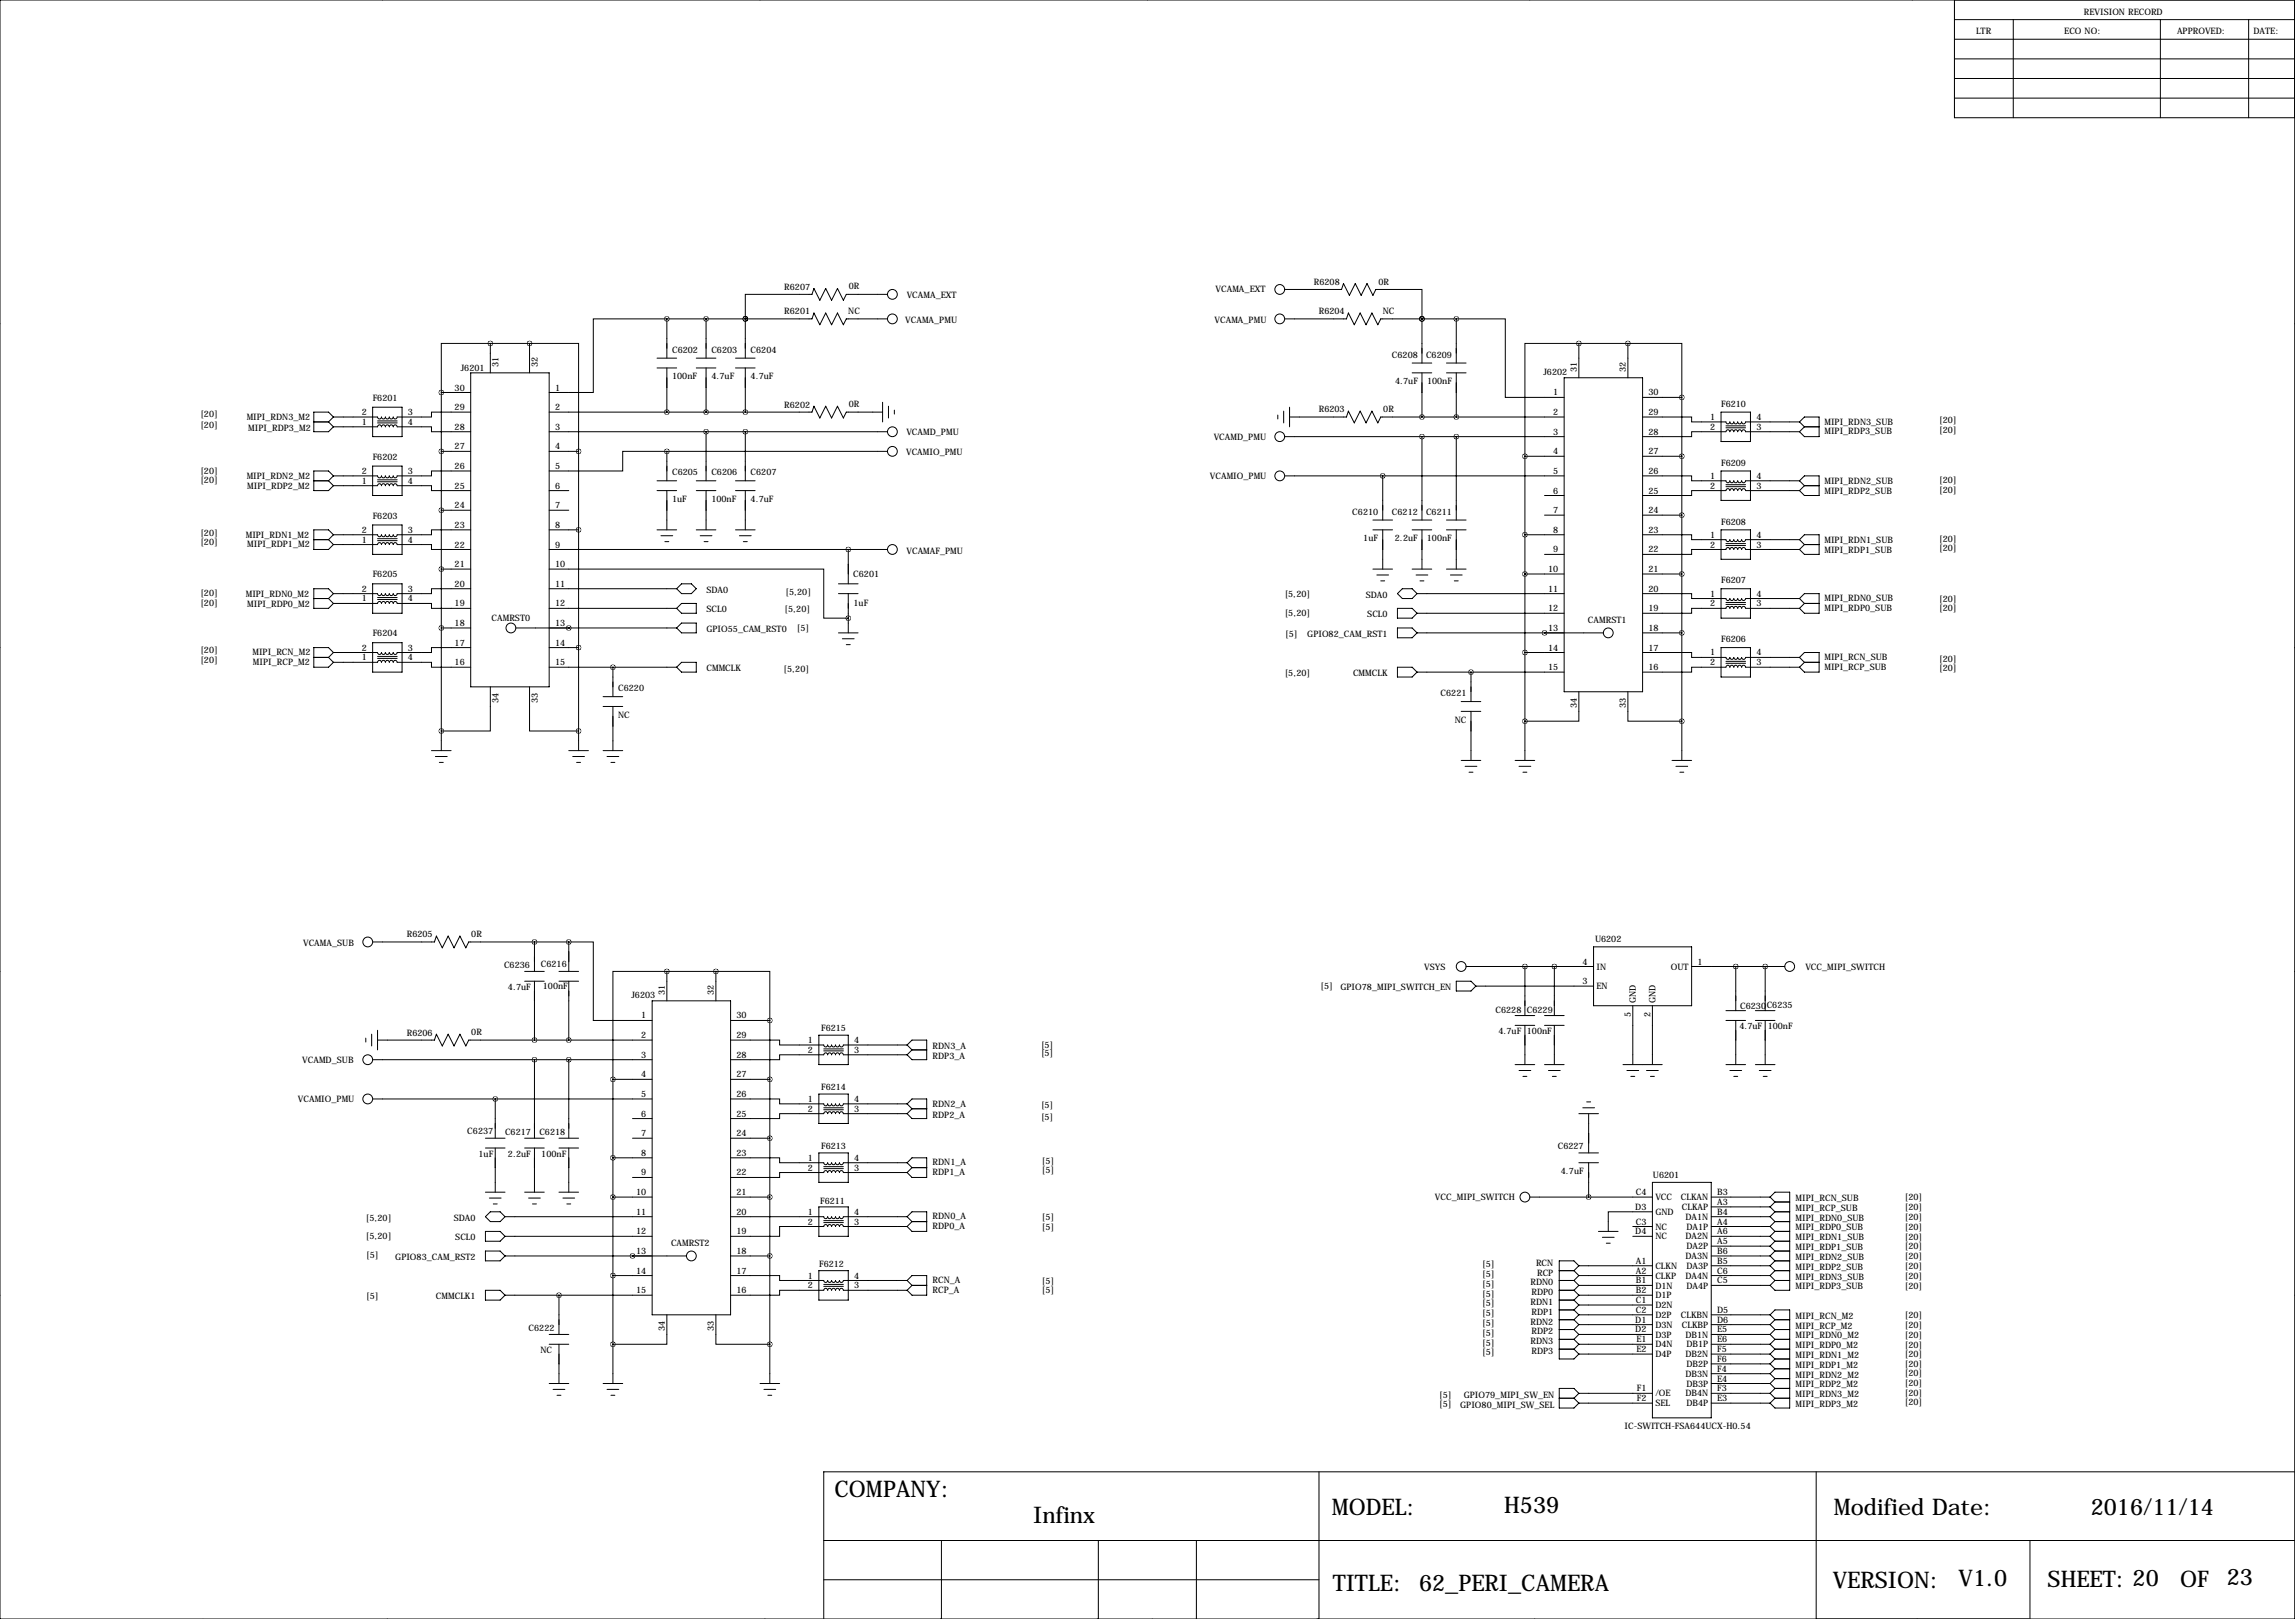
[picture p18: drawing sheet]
<svg xmlns="http://www.w3.org/2000/svg" width="594mm" height="419mm" viewBox="0 0 594 419" stroke-linecap="round" stroke-linejoin="round" font-family="sans-serif">
<defs><g id="words">
<g font-size="5.9">
<text x="216.2" y="387.6">COMPANY:</text>
<text x="267.6" y="394.3">Infinx</text>
<text x="344.9" y="392.2">MODEL:</text>
<text x="389.6" y="391.7">H539</text>
<text x="475" y="392.2">Modified Date:</text>
<text x="541.5" y="392.2">2016/11/14</text>
<text x="345.2" y="411.7">TITLE:</text>
<text x="367.5" y="411.7">62_PERI_CAMERA</text>
<text x="474.7" y="411">VERSION:</text>
<text x="507.3" y="410.5">V1.0</text>
<text x="530.4" y="410.7">SHEET: 20</text>
<text x="564.7" y="410.7">OF</text>
<text x="576.7" y="410.3">23</text>
</g>
<g font-size="2.3">
<text x="539.8" y="3.8">REVISION RECORD</text>
<text x="511.8" y="8.9">LTR</text>
<text x="534.7" y="8.9">ECO NO:</text>
<text x="563.9" y="8.9">APPROVED:</text>
<text x="583.7" y="8.9">DATE:</text>
<text x="203.1" y="75">R6207</text>
<text x="219.9" y="74.9">0R</text>
<text x="234.8" y="77.2">VCAMA_EXT</text>
<text x="314.9" y="75.7">VCAMA_EXT</text>
<text x="340.3" y="73.7">R6208</text>
<text x="357" y="73.7">0R</text>
<text x="203.1" y="81.4">R6201</text>
<text x="219.7" y="81.3">NC</text>
<text x="234.5" y="83.6">VCAMA_PMU</text>
<text x="314.6" y="83.7">VCAMA_PMU</text>
<text x="341.6" y="81.4">R6204</text>
<text x="358.1" y="81.3">NC</text>
<text x="129.1" y="95" transform="rotate(-90 129.1 95)">31</text>
<text x="139.3" y="95" transform="rotate(-90 139.3 95)">32</text>
<text x="174.1" y="91.3">C6202</text>
<text x="184.3" y="91.3">C6203</text>
<text x="194.4" y="91.3">C6204</text>
<text x="360.5" y="92.6">C6208</text>
<text x="369.4" y="92.6">C6209</text>
<text x="117.8" y="101.1">30</text>
<text x="119.3" y="96">J6201</text>
<text x="143.8" y="101.1">1</text>
<text x="174.1" y="98.1">100nF</text>
<text x="184.3" y="98.1">4.7uF</text>
<text x="194.4" y="98.1">4.7uF</text>
<text x="361.3" y="99.4">4.7uF</text>
<text x="369.6" y="99.4">100nF</text>
<text x="399.7" y="97">J6202</text>
<text x="408.4" y="96.3" transform="rotate(-90 408.4 96.3)">31</text>
<text x="421.1" y="96.3" transform="rotate(-90 421.1 96.3)">32</text>
<text x="93.7" y="107.4">2</text>
<text x="96.5" y="103.8">F6201</text>
<text x="105.7" y="107.4">3</text>
<text x="117.8" y="106.2">29</text>
<text x="143.8" y="106.2">2</text>
<text x="203.1" y="105.5">R6202</text>
<text x="219.9" y="105.4">0R</text>
<text x="341.6" y="106.8">R6203</text>
<text x="358.3" y="106.7">0R</text>
<text x="402.3" y="102.4">1</text>
<text x="402.3" y="107.4">2</text>
<text x="427" y="107.4">29</text>
<text x="427" y="102.4">30</text>
<text x="445.8" y="105.3">F6210</text>
<text x="51.9" y="108">[20]</text>
<text x="51.9" y="110.8">[20]</text>
<text x="63.9" y="108.8">MIPI_RDN3_M2</text>
<text x="64.3" y="111.6">MIPI_RDP3_M2</text>
<text x="93.7" y="110">1</text>
<text x="105.7" y="110">4</text>
<text x="117.8" y="111.3">28</text>
<text x="143.8" y="111.3">3</text>
<text x="234.8" y="112.7">VCAMD_PMU</text>
<text x="314.4" y="113.9">VCAMD_PMU</text>
<text x="402.3" y="112.5">3</text>
<text x="427" y="112.5">28</text>
<text x="442.9" y="108.7">1</text>
<text x="442.9" y="111.3">2</text>
<text x="454.9" y="111.3">3</text>
<text x="454.9" y="108.7">4</text>
<text x="472.5" y="110">MIPI_RDN3_SUB</text>
<text x="472.5" y="112.5">MIPI_RDP3_SUB</text>
<text x="502.3" y="109.6">[20]</text>
<text x="502.3" y="112.1">[20]</text>
<text x="96.5" y="119">F6202</text>
<text x="117.8" y="116.3">27</text>
<text x="143.8" y="116.3">4</text>
<text x="234.7" y="117.7">VCAMIO_PMU</text>
<text x="402.3" y="117.6">4</text>
<text x="427" y="117.6">27</text>
<text x="51.9" y="122.8">[20]</text>
<text x="51.9" y="125.1">[20]</text>
<text x="63.9" y="124">MIPI_RDN2_M2</text>
<text x="93.7" y="125.2">1</text>
<text x="93.7" y="122.7">2</text>
<text x="105.7" y="122.7">3</text>
<text x="105.7" y="125.2">4</text>
<text x="117.8" y="121.4">26</text>
<text x="143.8" y="121.4">5</text>
<text x="174.1" y="123.1">C6205</text>
<text x="184.3" y="123.1">C6206</text>
<text x="194.4" y="123.1">C6207</text>
<text x="313.4" y="124.1">VCAMIO_PMU</text>
<text x="402.3" y="122.7">5</text>
<text x="427" y="122.7">26</text>
<text x="442.9" y="124">1</text>
<text x="445.8" y="120.5">F6209</text>
<text x="454.9" y="124">4</text>
<text x="472.5" y="125.2">MIPI_RDN2_SUB</text>
<text x="502.3" y="125.1">[20]</text>
<text x="64" y="126.5">MIPI_RDP2_M2</text>
<text x="117.8" y="131.6">24</text>
<text x="117.8" y="126.5">25</text>
<text x="143.8" y="126.5">6</text>
<text x="143.8" y="131.6">7</text>
<text x="174.1" y="129.9">1uF</text>
<text x="184.3" y="129.9">100nF</text>
<text x="194.4" y="129.9">4.7uF</text>
<text x="402.3" y="127.8">6</text>
<text x="427" y="127.8">25</text>
<text x="442.9" y="126.5">2</text>
<text x="454.9" y="126.5">3</text>
<text x="472.5" y="127.8">MIPI_RDP2_SUB</text>
<text x="502.3" y="127.6">[20]</text>
<text x="93.7" y="137.9">2</text>
<text x="96.5" y="134.3">F6203</text>
<text x="105.7" y="137.9">3</text>
<text x="117.8" y="136.7">23</text>
<text x="143.8" y="136.7">8</text>
<text x="350.3" y="133.2">C6210</text>
<text x="360.5" y="133.2">C6212</text>
<text x="369.4" y="133.2">C6211</text>
<text x="402.3" y="132.8">7</text>
<text x="402.3" y="137.9">8</text>
<text x="427" y="137.9">23</text>
<text x="427" y="132.8">24</text>
<text x="445.8" y="135.8">F6208</text>
<text x="51.9" y="138.8">[20]</text>
<text x="51.9" y="141.1">[20]</text>
<text x="63.6" y="139.2">MIPI_RDN1_M2</text>
<text x="64" y="141.5">MIPI_RDP1_M2</text>
<text x="93.7" y="140.5">1</text>
<text x="105.7" y="140.5">4</text>
<text x="117.8" y="141.7">22</text>
<text x="143.8" y="141.7">9</text>
<text x="234.8" y="143.4">VCAMAF_PMU</text>
<text x="353.1" y="140">1uF</text>
<text x="361.3" y="140">2.2uF</text>
<text x="369.6" y="140">100nF</text>
<text x="402.3" y="143">9</text>
<text x="427" y="143">22</text>
<text x="442.9" y="139.2">1</text>
<text x="442.9" y="141.7">2</text>
<text x="454.9" y="141.7">3</text>
<text x="454.9" y="139.2">4</text>
<text x="472.5" y="140.5">MIPI_RDN1_SUB</text>
<text x="472.5" y="143.1">MIPI_RDP1_SUB</text>
<text x="502.3" y="140.3">[20]</text>
<text x="502.3" y="142.6">[20]</text>
<text x="96.5" y="149.5">F6205</text>
<text x="117.8" y="146.8">21</text>
<text x="143.8" y="146.8">10</text>
<text x="221" y="149.5">C6201</text>
<text x="401" y="148.1">10</text>
<text x="427" y="148.1">21</text>
<text x="51.9" y="154.3">[20]</text>
<text x="63.6" y="154.5">MIPI_RDN0_M2</text>
<text x="93.7" y="155.7">1</text>
<text x="93.7" y="153.2">2</text>
<text x="105.7" y="153.2">3</text>
<text x="105.7" y="155.7">4</text>
<text x="117.8" y="151.9">20</text>
<text x="143.8" y="151.9">11</text>
<text x="183" y="153.5">SDA0</text>
<text x="203.5" y="154">[5,20]</text>
<text x="332.7" y="154.5">[5,20]</text>
<text x="353.7" y="154.7">SDA0</text>
<text x="401" y="153.2">11</text>
<text x="427" y="153.2">20</text>
<text x="442.9" y="154.4">1</text>
<text x="445.8" y="151">F6207</text>
<text x="454.9" y="154.4">4</text>
<text x="472.5" y="155.6">MIPI_RDN0_SUB</text>
<text x="502.3" y="155.8">[20]</text>
<text x="51.9" y="156.8">[20]</text>
<text x="64" y="157">MIPI_RDP0_M2</text>
<text x="117.8" y="157">19</text>
<text x="127.3" y="160.8">CAMRST0</text>
<text x="143.8" y="157">12</text>
<text x="183" y="158.5">SCL0</text>
<text x="203.2" y="158.3">[5,20]</text>
<text x="221.1" y="156.8">1uF</text>
<text x="332.8" y="159.3">[5,20]</text>
<text x="354.1" y="159.8">SCL0</text>
<text x="401" y="158.2">12</text>
<text x="411.3" y="161.3">CAMRST1</text>
<text x="427" y="158.2">19</text>
<text x="442.9" y="157">2</text>
<text x="454.9" y="157">3</text>
<text x="472.5" y="158.2">MIPI_RDP0_SUB</text>
<text x="502.3" y="158.1">[20]</text>
<text x="96.5" y="164.7">F6204</text>
<text x="117.8" y="167.1">17</text>
<text x="117.8" y="162.1">18</text>
<text x="143.8" y="162.1">13</text>
<text x="143.8" y="167.1">14</text>
<text x="183" y="163.6">GPIO55_CAM_RST0</text>
<text x="206.4" y="163.4">[5]</text>
<text x="332.9" y="164.9">[5]</text>
<text x="338.6" y="164.9">GPIO82_CAM_RST1</text>
<text x="401" y="163.3">13</text>
<text x="427" y="163.3">18</text>
<text x="445.8" y="166.3">F6206</text>
<text x="51.9" y="169">[20]</text>
<text x="51.9" y="171.5">[20]</text>
<text x="65.4" y="169.5">MIPI_RCN_M2</text>
<text x="65.5" y="172.3">MIPI_RCP_M2</text>
<text x="93.7" y="170.9">1</text>
<text x="93.7" y="168.4">2</text>
<text x="105.7" y="168.4">3</text>
<text x="105.7" y="170.9">4</text>
<text x="117.8" y="172.2">16</text>
<text x="143.8" y="172.2">15</text>
<text x="183" y="173.8">CMMCLK</text>
<text x="401" y="168.4">14</text>
<text x="401" y="173.5">15</text>
<text x="427" y="173.5">16</text>
<text x="427" y="168.4">17</text>
<text x="442.9" y="169.7">1</text>
<text x="442.9" y="172.2">2</text>
<text x="454.9" y="172.2">3</text>
<text x="454.9" y="169.7">4</text>
<text x="472.5" y="170.9">MIPI_RCN_SUB</text>
<text x="472.5" y="173.4">MIPI_RCP_SUB</text>
<text x="502.3" y="171.3">[20]</text>
<text x="502.3" y="173.6">[20]</text>
<text x="160.1" y="179">C6220</text>
<text x="203" y="174.1">[5,20]</text>
<text x="332.8" y="175.1">[5,20]</text>
<text x="350.5" y="175.1">CMMCLK</text>
<text x="129.1" y="182" transform="rotate(-90 129.1 182)">34</text>
<text x="139.3" y="182" transform="rotate(-90 139.3 182)">33</text>
<text x="160.1" y="185.8">NC</text>
<text x="373.1" y="180.2">C6221</text>
<text x="408.4" y="183.2" transform="rotate(-90 408.4 183.2)">34</text>
<text x="421.1" y="183.2" transform="rotate(-90 421.1 183.2)">33</text>
<text x="376.8" y="187">NC</text>
<text x="78.5" y="245">VCAMA_SUB</text>
<text x="105.4" y="242.7">R6205</text>
<text x="122.1" y="242.6">0R</text>
<text x="413.1" y="243.8">U6202</text>
<text x="130.6" y="250.7">C6236</text>
<text x="140.1" y="250.3">C6216</text>
<text x="368.9" y="251.2">VSYS</text>
<text x="409.9" y="249.7">4</text>
<text x="413.5" y="251">IN</text>
<text x="432.8" y="251">OUT</text>
<text x="439.7" y="249.7">1</text>
<text x="467.6" y="251.2">VCC_MIPI_SWITCH</text>
<text x="131.6" y="256.4">4.7uF</text>
<text x="140.6" y="256">100nF</text>
<text x="172.2" y="257.6" transform="rotate(-90 172.2 257.6)">31</text>
<text x="184.9" y="257.6" transform="rotate(-90 184.9 257.6)">32</text>
<text x="342" y="256.1">[5]</text>
<text x="347.2" y="256.3">GPIO78_MIPI_SWITCH_EN</text>
<text x="409.9" y="254.8">3</text>
<text x="413.5" y="256.1">EN</text>
<text x="163.5" y="258.3">J6203</text>
<text x="166.1" y="263.7">1</text>
<text x="190.8" y="263.7">30</text>
<text x="387.4" y="262.1">C6228</text>
<text x="395.5" y="262.1">C6229</text>
<text x="422.4" y="263.2" transform="rotate(-90 422.4 263.2)">5</text>
<text x="423.7" y="259.6" transform="rotate(-90 423.7 259.6)">GND</text>
<text x="427.5" y="263.2" transform="rotate(-90 427.5 263.2)">2</text>
<text x="428.8" y="259.6" transform="rotate(-90 428.8 259.6)">GND</text>
<text x="450.7" y="261.1">C6230</text>
<text x="457.6" y="260.9">C6235</text>
<text x="105.4" y="268.1">R6206</text>
<text x="122.1" y="268">0R</text>
<text x="166.1" y="268.7">2</text>
<text x="190.8" y="268.7">29</text>
<text x="212.7" y="267">F6215</text>
<text x="388.1" y="267.6">4.7uF</text>
<text x="395.5" y="267.6">100nF</text>
<text x="450.5" y="266.3">4.7uF</text>
<text x="457.9" y="266.3">100nF</text>
<text x="78.3" y="275.2">VCAMD_SUB</text>
<text x="166.1" y="273.8">3</text>
<text x="190.8" y="273.8">28</text>
<text x="209.2" y="270">1</text>
<text x="209.2" y="272.5">2</text>
<text x="221.2" y="272.5">3</text>
<text x="221.2" y="270">4</text>
<text x="241.6" y="274.1">RDP3_A</text>
<text x="241.6" y="271.5">RDN3_A</text>
<text x="269.6" y="273.4">[5]</text>
<text x="269.6" y="271.4">[5]</text>
<text x="166.1" y="278.9">4</text>
<text x="190.8" y="278.9">27</text>
<text x="77.2" y="285.4">VCAMIO_PMU</text>
<text x="166.1" y="284">5</text>
<text x="190.8" y="284">26</text>
<text x="209.2" y="285.2">1</text>
<text x="209.2" y="287.8">2</text>
<text x="212.7" y="282.2">F6214</text>
<text x="221.2" y="287.8">3</text>
<text x="221.2" y="285.2">4</text>
<text x="241.6" y="286.5">RDN2_A</text>
<text x="269.6" y="286.9">[5]</text>
<text x="121" y="293.6">C6237</text>
<text x="130.8" y="293.9">C6217</text>
<text x="139.7" y="293.9">C6218</text>
<text x="166.1" y="289.1">6</text>
<text x="190.8" y="289.1">25</text>
<text x="241.6" y="289.3">RDP2_A</text>
<text x="269.6" y="289.9">[5]</text>
<text x="123.9" y="299.6">1uF</text>
<text x="131.6" y="299.6">2.2uF</text>
<text x="140.2" y="299.6">100nF</text>
<text x="166.1" y="294.1">7</text>
<text x="166.1" y="299.2">8</text>
<text x="190.8" y="299.2">23</text>
<text x="190.8" y="294.1">24</text>
<text x="212.7" y="297.4">F6213</text>
<text x="403.5" y="297.5">C6227</text>
<text x="166.1" y="304.3">9</text>
<text x="190.8" y="304.3">22</text>
<text x="209.2" y="300.5">1</text>
<text x="209.2" y="303">2</text>
<text x="221.2" y="303">3</text>
<text x="221.2" y="300.5">4</text>
<text x="241.6" y="301.6">RDN1_A</text>
<text x="241.6" y="304.1">RDP1_A</text>
<text x="269.9" y="301.3">[5]</text>
<text x="269.9" y="303.6">[5]</text>
<text x="404.3" y="303.8">4.7uF</text>
<text x="428.1" y="305.1">U6201</text>
<text x="164.8" y="309.4">10</text>
<text x="190.8" y="309.4">21</text>
<text x="212.4" y="311.7">F6211</text>
<text x="371.7" y="310.6">VCC_MIPI_SWITCH</text>
<text x="423.7" y="309.4">C4</text>
<text x="428.8" y="310.7">VCC</text>
<text x="435.4" y="310.7">CLKAN</text>
<text x="444.8" y="309.4">B3</text>
<text x="444.8" y="311.9">A3</text>
<text x="465.1" y="310.9">MIPI_RCN_SUB</text>
<text x="493.4" y="310.7">[20]</text>
<text x="94.7" y="316.1">[5,20]</text>
<text x="117.5" y="316">SDA0</text>
<text x="164.8" y="314.5">11</text>
<text x="190.8" y="314.5">20</text>
<text x="209.2" y="314.5">1</text>
<text x="209.2" y="317">2</text>
<text x="221.2" y="317">3</text>
<text x="221.2" y="314.5">4</text>
<text x="241.6" y="315.6">RDN0_A</text>
<text x="269.9" y="315.8">[5]</text>
<text x="423.6" y="313.2">D3</text>
<text x="423.7" y="317">C3</text>
<text x="428.8" y="314.5">GND</text>
<text x="435.6" y="313.2">CLKAP</text>
<text x="436.5" y="315.8">DA1N</text>
<text x="444.8" y="314.5">B4</text>
<text x="444.8" y="317">A4</text>
<text x="465.1" y="313.4">MIPI_RCP_SUB</text>
<text x="465.1" y="316">MIPI_RDN0_SUB</text>
<text x="493.4" y="313.3">[20]</text>
<text x="493.4" y="315.8">[20]</text>
<text x="94.8" y="320.6">[5,20]</text>
<text x="117.9" y="321.1">SCL0</text>
<text x="164.8" y="319.5">12</text>
<text x="173.8" y="322.6">CAMRST2</text>
<text x="190.8" y="319.5">19</text>
<text x="241.6" y="318.1">RDP0_A</text>
<text x="269.9" y="318.4">[5]</text>
<text x="423.6" y="319.5">D4</text>
<text x="428.8" y="318.3">NC</text>
<text x="428.8" y="320.8">NC</text>
<text x="436.5" y="320.8">DA2N</text>
<text x="436.8" y="318.3">DA1P</text>
<text x="436.8" y="323.4">DA2P</text>
<text x="444.8" y="322.1">A5</text>
<text x="444.8" y="319.5">A6</text>
<text x="465.1" y="318.5">MIPI_RDP0_SUB</text>
<text x="465.1" y="321.1">MIPI_RDN1_SUB</text>
<text x="465.1" y="323.6">MIPI_RDP1_SUB</text>
<text x="493.4" y="318.4">[20]</text>
<text x="493.4" y="320.9">[20]</text>
<text x="493.4" y="323.4">[20]</text>
<text x="94.9" y="325.7">[5]</text>
<text x="102.4" y="326.2">GPIO83_CAM_RST2</text>
<text x="164.8" y="324.6">13</text>
<text x="164.8" y="329.7">14</text>
<text x="190.8" y="329.7">17</text>
<text x="190.8" y="324.6">18</text>
<text x="212.2" y="327.9">F6212</text>
<text x="383.9" y="328">[5]</text>
<text x="397.9" y="327.7">RCN</text>
<text x="423.7" y="327.2">A1</text>
<text x="423.7" y="329.7">A2</text>
<text x="428.8" y="328.5">CLKN</text>
<text x="436.5" y="325.9">DA3N</text>
<text x="436.8" y="328.5">DA3P</text>
<text x="444.8" y="327.2">B5</text>
<text x="444.8" y="324.6">B6</text>
<text x="444.8" y="329.7">C6</text>
<text x="465.1" y="326.1">MIPI_RDN2_SUB</text>
<text x="465.1" y="328.7">MIPI_RDP2_SUB</text>
<text x="493.4" y="326">[20]</text>
<text x="493.4" y="328.5">[20]</text>
<text x="164.8" y="334.8">15</text>
<text x="190.8" y="334.8">16</text>
<text x="209.2" y="331">1</text>
<text x="209.2" y="333.5">2</text>
<text x="221.2" y="333.5">3</text>
<text x="221.2" y="331">4</text>
<text x="241.6" y="332.1">RCN_A</text>
<text x="241.6" y="334.6">RCP_A</text>
<text x="269.9" y="332.3">[5]</text>
<text x="269.9" y="334.6">[5]</text>
<text x="383.9" y="330.5">[5]</text>
<text x="383.9" y="335.6">[5]</text>
<text x="383.9" y="333.1">[5]</text>
<text x="396.4" y="332.7">RDN0</text>
<text x="396.7" y="335.3">RDP0</text>
<text x="398.1" y="330.2">RCP</text>
<text x="423.7" y="332.2">B1</text>
<text x="423.7" y="334.8">B2</text>
<text x="428.8" y="331">CLKP</text>
<text x="428.8" y="333.5">D1N</text>
<text x="436.5" y="331">DA4N</text>
<text x="436.8" y="333.5">DA4P</text>
<text x="444.8" y="332.2">C5</text>
<text x="465.1" y="331.2">MIPI_RDN3_SUB</text>
<text x="465.1" y="333.8">MIPI_RDP3_SUB</text>
<text x="493.4" y="331.1">[20]</text>
<text x="493.4" y="333.6">[20]</text>
<text x="94.9" y="336.4">[5]</text>
<text x="112.9" y="336.3">CMMCLK1</text>
<text x="383.9" y="338.2">[5]</text>
<text x="383.9" y="340.7">[5]</text>
<text x="396.4" y="337.8">RDN1</text>
<text x="396.7" y="340.4">RDP1</text>
<text x="423.7" y="337.3">C1</text>
<text x="423.7" y="339.9">C2</text>
<text x="428.8" y="336.1">D1P</text>
<text x="428.8" y="338.6">D2N</text>
<text x="428.8" y="341.2">D2P</text>
<text x="435.4" y="341.2">CLKBN</text>
<text x="444.8" y="339.9">D5</text>
<text x="465.1" y="341.4">MIPI_RCN_M2</text>
<text x="493.4" y="341.2">[20]</text>
<text x="136.9" y="344.4">C6222</text>
<text x="172.2" y="344.5" transform="rotate(-90 172.2 344.5)">34</text>
<text x="184.9" y="344.5" transform="rotate(-90 184.9 344.5)">33</text>
<text x="383.9" y="343.2">[5]</text>
<text x="383.9" y="345.8">[5]</text>
<text x="396.4" y="342.9">RDN2</text>
<text x="396.4" y="348">RDN3</text>
<text x="396.7" y="345.4">RDP2</text>
<text x="423.6" y="344.9">D2</text>
<text x="423.6" y="342.4">D1</text>
<text x="423.8" y="347.5">E1</text>
<text x="428.8" y="346.2">D3P</text>
<text x="428.8" y="343.7">D3N</text>
<text x="435.6" y="343.7">CLKBP</text>
<text x="436.5" y="346.2">DB1N</text>
<text x="444.8" y="344.9">E5</text>
<text x="444.8" y="342.4">D6</text>
<text x="444.8" y="347.5">E6</text>
<text x="465.1" y="343.9">MIPI_RCP_M2</text>
<text x="465.1" y="346.5">MIPI_RDN0_M2</text>
<text x="493.4" y="343.8">[20]</text>
<text x="493.4" y="346.3">[20]</text>
<text x="140" y="350.4">NC</text>
<text x="383.9" y="348.3">[5]</text>
<text x="383.9" y="350.9">[5]</text>
<text x="396.7" y="350.5">RDP3</text>
<text x="423.8" y="350">E2</text>
<text x="428.8" y="351.3">D4P</text>
<text x="428.8" y="348.8">D4N</text>
<text x="436.5" y="351.3">DB2N</text>
<text x="436.8" y="348.8">DB1P</text>
<text x="436.8" y="353.9">DB2P</text>
<text x="444.8" y="352.6">F6</text>
<text x="444.8" y="350">F5</text>
<text x="465.1" y="349">MIPI_RDP0_M2</text>
<text x="465.1" y="351.5">MIPI_RDN1_M2</text>
<text x="493.4" y="348.8">[20]</text>
<text x="493.4" y="351.4">[20]</text>
<text x="493.4" y="353.9">[20]</text>
<text x="436.5" y="356.4">DB3N</text>
<text x="436.8" y="358.9">DB3P</text>
<text x="444.8" y="357.6">E4</text>
<text x="444.8" y="355.1">F4</text>
<text x="465.1" y="354.1">MIPI_RDP1_M2</text>
<text x="465.1" y="356.6">MIPI_RDN2_M2</text>
<text x="465.1" y="359.2">MIPI_RDP2_M2</text>
<text x="493.4" y="356.2">[20]</text>
<text x="493.4" y="358.7">[20]</text>
<text x="372.8" y="361.8">[5]</text>
<text x="372.8" y="364.3">[5]</text>
<text x="378.2" y="364.5">GPIO80_MIPI_SW_SEL</text>
<text x="379.1" y="361.9">GPIO79_MIPI_SW_EN</text>
<text x="424" y="360.2">F1</text>
<text x="424" y="362.7">F2</text>
<text x="428.8" y="361.5">/OE</text>
<text x="428.8" y="364">SEL</text>
<text x="436.5" y="361.5">DB4N</text>
<text x="436.8" y="364">DB4P</text>
<text x="444.8" y="362.7">E3</text>
<text x="444.8" y="360.2">F3</text>
<text x="465.1" y="361.7">MIPI_RDN3_M2</text>
<text x="465.1" y="364.2">MIPI_RDP3_M2</text>
<text x="493.4" y="361.3">[20]</text>
<text x="493.4" y="363.8">[20]</text>
<text x="420.8" y="369.9">IC-SWITCH-FSA644UCX-H0.54</text>
</g>
</g></defs>
<g fill="none" stroke="#000" stroke-width=".26">
<path d="M99.1 0h.1M196.8 0h.1M297.2 0h.1M396.2 0h.1M495.3 0h.1M0 0h594.4v419.1h-594.4zM506.2 0v30.5h88.2M506.2 15.2h88.2M506.2 10.2h88.2M506.2 5.1h88.2M521.5 5.1v25.4M559.6 5.1v25.4"/>
<path d="M582.4 5.1v25.4M506.2 20.3h88.2M506.2 25.4h88.2M229.9 76.2h-10.7l-.8 1.5-1.5-3-1.5 3-1.5-3-1.6 3-1.5-3-.5 1.5h-17.3v6.4M332.7 74.9h14.8l.5-1.5 1.5 3.1 1.5-3.1 1.6 3.1 1.5-3.1 1.5 3.1 .8-1.6h11.9v7.7M-.1 83.8h.1M121.9 96.5h20.3v81.3h-20.3zM127 88.9h-12.7v12.7M127 88.9v7.6M127 88.9h10.2M137.2 88.9h12.7v27.9M137.2 88.9v7.6"/>
<path d="M170.2 92.7h5.1M170.2 95.2h5.1M172.7 82.6h-19v19h-11.5M172.7 95.2v11.5M172.7 82.6h37.6l.5-1.6 1.5 3.1 1.6-3.1 1.5 3.1 1.5-3.1 1.5 3.1 .8-1.5h10.7M172.7 82.6v10.1M180.3 92.7h5.1M180.3 95.2h5.1M182.9 82.6v10.1M182.9 95.2v11.5M190.5 92.7h5.1M190.5 95.2h5.1"/>
<path d="M193 82.6h.1M193 82.6v10.1M193 95.2v11.5M332.7 82.6h16l.5-1.6 1.6 3.1 1.5-3.1 1.5 3.1 1.5-3.1 1.6 3.1 .7-1.5h19.6M365.8 96.5h5M365.8 94h5M368.3 82.6h.1M368.3 82.6v11.4M368.3 96.5v11.4M374.6 96.5h5.1M374.6 94h5.1M377.2 82.6h12.7v20.3h15.2"/>
<path d="M377.2 82.6v11.4M377.2 96.5v11.4M405.1 97.8h20.3v81.3h-20.3zM408.9 88.9h-13.9v29.2M408.9 88.9v8.9M408.9 88.9h12.7M421.6 88.9h14v14M421.6 88.9v8.9M594.4 83.8h.1M81.3 109.2h3.8M85.1 109.2l1.3 1.3M86.4 110.5h11.4a.51 .51 0 0 1 .5-.5 .51 .51 0 0 1 .5 .5 .51 .51 0 0 1 .5-.5 .51 .51 0 0 1 .5 .5 .51 .51 0 0 1 .5-.5 .51 .51 0 0 1 .5 .5 .51 .51 0 0 1 .5-.5 .51 .51 0 0 1 .6 .5 .51 .51 0 0 1 .5-.5 .51 .51 0 0 1 .5 .5h8.9v1.3h10.1"/>
<path d="M86.4 107.9l-1.3-1.2h-3.8v5.1h3.8l1.3-1.3M86.4 107.9l-1.3 1.3M96.5 105.4h7.6v7.6h-7.6zM97.8 109h5.1M97.8 109.5h5.1M114.3 101.6h7.6M114.3 116.8h7.6M114.3 101.6v92.7M121.9 106.7h-10.1v1.2h-8.9a.51 .51 0 0 1-.5 .6 .51 .51 0 0 1-.5-.6 .51 .51 0 0 1-.6 .6 .51 .51 0 0 1-.5-.6 .51 .51 0 0 1-.5 .6 .51 .51 0 0 1-.5-.6 .51 .51 0 0 1-.5 .6 .51 .51 0 0 1-.5-.6 .51 .51 0 0 1-.5 .6 .51 .51 0 0 1-.5-.6h-11.4M142.2 106.7h68.1l.5-1.5 1.5 3 1.6-3 1.5 3 1.5-3 1.5 3 .8-1.5h9.4M142.2 111.8h87.7M142.2 116.8h7.7"/>
<path d="M149.9 116.8v77.5M172.7 116.8h-11.4v5.1h-19.1M172.7 116.8h57.2M172.7 116.8v7.7M182.9 111.8v12.7M193 111.8v12.7M228.6 104.1v5.1M230.1 105.2v3M231.6 106.2v1M331 107.4v1.1M332.5 106.4v3.1M332.7 113h72.4"/>
<path d="M334 107.9h14.7l.5-1.5 1.6 3.1 1.5-3.1 1.5 3.1 1.5-3.1 1.6 3.1 .7-1.6h47.5M334 105.4v5.1M368.3 113v21.6M377.2 113v21.6M395 118.1v78.7M395 118.1h10.1M425.4 107.9h12.7v1.3h8.9a.51 .51 0 0 0 .5 .5 .51 .51 0 0 0 .6-.5 .51 .51 0 0 0 .5 .5 .51 .51 0 0 0 .5-.5 .51 .51 0 0 0 .5 .5 .51 .51 0 0 0 .5-.5 .51 .51 0 0 0 .5 .5 .51 .51 0 0 0 .5-.5 .51 .51 0 0 0 .5 .5 .51 .51 0 0 0 .5-.5h14M425.4 102.9h10.2M425.4 118.1h10.2M435.6 102.9v93.9M445.8 106.7h7.6v7.6h-7.6zM447 110.7h5.1"/>
<path d="M447 110.2h5.1M466.1 111.8h-14a.51 .51 0 0 0-.5-.5 .51 .51 0 0 0-.5 .5 .51 .51 0 0 0-.5-.5 .51 .51 0 0 0-.5 .5 .51 .51 0 0 0-.5-.5 .51 .51 0 0 0-.5 .5 .51 .51 0 0 0-.5-.5 .51 .51 0 0 0-.5 .5 .51 .51 0 0 0-.6-.5 .51 .51 0 0 0-.5 .5h-8.9v1.2h-12.7M466.1 109.2l1.3-1.3h3.8v5.1h-3.8l-1.3-1.2M466.1 109.2l1.3 1.3M467.4 110.5h3.8M467.4 110.5l-1.3 1.3M81.3 124.5h3.8M81.3 139.7h3.8M85.1 124.5l1.3 1.2M85.1 139.7l1.3 1.3M86.4 125.7h11.4a.51 .51 0 0 1 .5-.5 .51 .51 0 0 1 .5 .5 .51 .51 0 0 1 .5-.5 .51 .51 0 0 1 .5 .5 .51 .51 0 0 1 .5-.5 .51 .51 0 0 1 .5 .5 .51 .51 0 0 1 .5-.5 .51 .51 0 0 1 .6 .5 .51 .51 0 0 1 .5-.5 .51 .51 0 0 1 .5 .5h8.9v1.3h10.1M86.4 123.2l-1.3-1.3h-3.8v5.1h3.8l1.3-1.3"/>
<path d="M86.4 138.4l-1.3-1.2h-3.8v5h3.8l1.3-1.2M86.4 123.2l-1.3 1.3M86.4 138.4l-1.3 1.3M96.5 120.6h7.6v7.7h-7.6zM96.5 135.9h7.6v7.6h-7.6zM97.8 124.2h5.1M97.8 124.7h5.1M97.8 139.4h5.1M97.8 140h5.1M114.3 132.1h7.6M121.9 121.9h-10.1v1.3h-8.9a.51 .51 0 0 1-.5 .5 .51 .51 0 0 1-.5-.5 .51 .51 0 0 1-.6 .5 .51 .51 0 0 1-.5-.5 .51 .51 0 0 1-.5 .5 .51 .51 0 0 1-.5-.5 .51 .51 0 0 1-.5 .5 .51 .51 0 0 1-.5-.5 .51 .51 0 0 1-.5 .5 .51 .51 0 0 1-.5-.5h-11.4M121.9 137.2h-10.1v1.2h-8.9a.51 .51 0 0 1-.5 .5 .51 .51 0 0 1-.5-.5 .51 .51 0 0 1-.6 .5 .51 .51 0 0 1-.5-.5 .51 .51 0 0 1-.5 .5 .51 .51 0 0 1-.5-.5 .51 .51 0 0 1-.5 .5 .51 .51 0 0 1-.5-.5 .51 .51 0 0 1-.5 .5 .51 .51 0 0 1-.5-.5h-11.4"/>
<path d="M142.2 127h5.1M142.2 132.1h5.1M142.2 137.2h7.7M170.2 127h5.1M170.2 137.2h5.1M170.2 124.5h5.1M171.2 138.7h3M172.7 127v10.2M180.3 127h5.1M180.3 137.2h5.1M180.3 124.5h5.1M181.4 138.7h3"/>
<path d="M182.9 127v10.2M190.5 127h5.1M190.5 137.2h5.1M190.5 124.5h5.1M191.5 138.7h3.1M193 127v10.2M332.7 123.2h72.4M355.6 137.2h5.1M355.6 134.6h5.1M358.1 123.2v11.4M358.1 137.2v10.1M365.8 137.2h5"/>
<path d="M365.8 134.6h5M368.3 137.2v10.1M374.6 137.2h5.1M374.6 134.6h5.1M377.2 137.2v10.1M395 138.4h10.1M400 128.3h5.1M400 133.3h5.1M425.4 123.2h12.7v1.3h8.9a.51 .51 0 0 0 .5 .5 .51 .51 0 0 0 .6-.5 .51 .51 0 0 0 .5 .5 .51 .51 0 0 0 .5-.5 .51 .51 0 0 0 .5 .5 .51 .51 0 0 0 .5-.5 .51 .51 0 0 0 .5 .5 .51 .51 0 0 0 .5-.5 .51 .51 0 0 0 .5 .5 .51 .51 0 0 0 .5-.5h14M425.4 138.4h12.7v1.3h8.9a.51 .51 0 0 0 .5 .5 .51 .51 0 0 0 .6-.5 .51 .51 0 0 0 .5 .5 .51 .51 0 0 0 .5-.5 .51 .51 0 0 0 .5 .5 .51 .51 0 0 0 .5-.5 .51 .51 0 0 0 .5 .5 .51 .51 0 0 0 .5-.5 .51 .51 0 0 0 .5 .5 .51 .51 0 0 0 .5-.5h14M425.4 133.3h10.2M445.8 121.9h7.6v7.6h-7.6z"/>
<path d="M445.8 137.2h7.6v7.6h-7.6zM447 126h5.1M447 125.5h5.1M466.1 127h-14a.51 .51 0 0 0-.5-.5 .51 .51 0 0 0-.5 .5 .51 .51 0 0 0-.5-.5 .51 .51 0 0 0-.5 .5 .51 .51 0 0 0-.5-.5 .51 .51 0 0 0-.5 .5 .51 .51 0 0 0-.5-.5 .51 .51 0 0 0-.5 .5 .51 .51 0 0 0-.6-.5 .51 .51 0 0 0-.5 .5h-8.9v1.3h-12.7M466.1 124.5l1.3-1.3h3.8v5.1h-3.8l-1.3-1.3M466.1 139.7l1.3-1.3h3.8v5.1h-3.8l-1.3-1.3M466.1 124.5l1.3 1.2M466.1 139.7l1.3 1.3M467.4 125.7h3.8M467.4 125.7l-1.3 1.3M81.3 154.9h3.8M85.1 154.9l1.3 1.3"/>
<path d="M86.4 141h11.4a.51 .51 0 0 1 .5-.5 .51 .51 0 0 1 .5 .5 .51 .51 0 0 1 .5-.5 .51 .51 0 0 1 .5 .5 .51 .51 0 0 1 .5-.5 .51 .51 0 0 1 .5 .5 .51 .51 0 0 1 .5-.5 .51 .51 0 0 1 .6 .5 .51 .51 0 0 1 .5-.5 .51 .51 0 0 1 .5 .5h8.9v1.2h10.1M86.4 156.2h11.4a.51 .51 0 0 1 .5-.5 .51 .51 0 0 1 .5 .5 .51 .51 0 0 1 .5-.5 .51 .51 0 0 1 .5 .5 .51 .51 0 0 1 .5-.5 .51 .51 0 0 1 .5 .5 .51 .51 0 0 1 .5-.5 .51 .51 0 0 1 .6 .5 .51 .51 0 0 1 .5-.5 .51 .51 0 0 1 .5 .5h8.9v1.3h10.1M86.4 153.7l-1.3-1.3h-3.8v5.1h3.8l1.3-1.3M86.4 153.7l-1.3 1.2M96.5 151.1h7.6v7.7h-7.6zM97.8 154.7h5.1M97.8 155.2h5.1M114.3 147.3h7.6M121.9 152.4h-10.1v1.3h-8.9a.51 .51 0 0 1-.5 .5 .51 .51 0 0 1-.5-.5 .51 .51 0 0 1-.6 .5 .51 .51 0 0 1-.5-.5 .51 .51 0 0 1-.5 .5 .51 .51 0 0 1-.5-.5 .51 .51 0 0 1-.5 .5 .51 .51 0 0 1-.5-.5 .51 .51 0 0 1-.5 .5 .51 .51 0 0 1-.5-.5h-11.4M142.2 147.3h71.2v12.7h6.3M142.2 142.2h87.7M142.2 152.4h33.1"/>
<path d="M142.2 157.5h33.1M172.2 140.2h1M175.3 152.4l1.2-1.3h2.6l1.2 1.3-1.2 1.3h-2.6zM176.5 156.2h3.8v2.6h-3.8l-1.2-1.3zM182.4 140.2h1M192.5 140.2h1M217.2 151.1h5M217.2 153.7h5M219.7 153.7v6.3M219.7 142.2v8.9M355.6 147.3h5.1M356.6 148.8h3.1"/>
<path d="M357.6 150.4h1M361.9 153.7l1.3-1.3h2.6l1.2 1.3-1.2 1.2h-2.6zM361.9 157.5h3.9l1.2 1.3-1.2 1.2h-3.9zM365.8 147.3h5M366.8 148.8h3M367 158.8h38.1M367 153.7h38.1M367.8 150.4h1M374.6 147.3h5.1M375.7 148.8h3M376.7 150.4h1M395 148.6h10.1"/>
<path d="M400 143.5h5.1M425.4 153.7h12.7v1.2h8.9a.51 .51 0 0 0 .5 .5 .51 .51 0 0 0 .6-.5 .51 .51 0 0 0 .5 .5 .51 .51 0 0 0 .5-.5 .51 .51 0 0 0 .5 .5 .51 .51 0 0 0 .5-.5 .51 .51 0 0 0 .5 .5 .51 .51 0 0 0 .5-.5 .51 .51 0 0 0 .5 .5 .51 .51 0 0 0 .5-.5h14M425.4 148.6h10.2M445.8 152.4h7.6v7.6h-7.6zM447 141.2h5.1M447 140.7h5.1M447 156.5h5.1M447 156h5.1M466.1 142.2h-14a.51 .51 0 0 0-.5-.5 .51 .51 0 0 0-.5 .5 .51 .51 0 0 0-.5-.5 .51 .51 0 0 0-.5 .5 .51 .51 0 0 0-.5-.5 .51 .51 0 0 0-.5 .5 .51 .51 0 0 0-.5-.5 .51 .51 0 0 0-.5 .5 .51 .51 0 0 0-.6-.5 .51 .51 0 0 0-.5 .5h-8.9v1.3h-12.7M466.1 157.5h-14a.51 .51 0 0 0-.5-.5 .51 .51 0 0 0-.5 .5 .51 .51 0 0 0-.5-.5 .51 .51 0 0 0-.5 .5 .51 .51 0 0 0-.5-.5 .51 .51 0 0 0-.5 .5 .51 .51 0 0 0-.5-.5 .51 .51 0 0 0-.5 .5 .51 .51 0 0 0-.6-.5 .51 .51 0 0 0-.5 .5h-8.9v1.3h-12.7M466.1 154.9l1.3-1.2h3.8v5.1h-3.8l-1.3-1.3M466.1 154.9l1.3 1.3"/>
<path d="M467.4 141h3.8M467.4 156.2h3.8M467.4 141l-1.3 1.2M467.4 156.2l-1.3 1.3M-.1 167.6h.1M81.3 170.2h3.8M85.1 170.2l1.3 1.2M86.4 171.4h11.4a.51 .51 0 0 1 .5-.5 .51 .51 0 0 1 .5 .5 .51 .51 0 0 1 .5-.5 .51 .51 0 0 1 .5 .5 .51 .51 0 0 1 .5-.5 .51 .51 0 0 1 .5 .5 .51 .51 0 0 1 .5-.5 .51 .51 0 0 1 .6 .5 .51 .51 0 0 1 .5-.5 .51 .51 0 0 1 .5 .5h8.9v1.3h10.1M86.4 168.9l-1.3-1.3h-3.8v5.1h3.8l1.3-1.3M86.4 168.9l-1.3 1.3M96.5 166.4h7.6v7.6h-7.6zM97.8 169.9h5.1"/>
<path d="M97.8 170.4h5.1M114.3 162.6h7.6M121.9 167.6h-10.1v1.3h-8.9a.51 .51 0 0 1-.5 .5 .51 .51 0 0 1-.5-.5 .51 .51 0 0 1-.6 .5 .51 .51 0 0 1-.5-.5 .51 .51 0 0 1-.5 .5 .51 .51 0 0 1-.5-.5 .51 .51 0 0 1-.5 .5 .51 .51 0 0 1-.5-.5 .51 .51 0 0 1-.5 .5 .51 .51 0 0 1-.5-.5h-11.4M127 177.8v11.4h-12.7M133.6 162.6h41.7M137.2 177.8v11.4h12.7M142.2 167.6h7.7M142.2 172.7h33.1M147.3 162.6h.1M158.7 172.7v7.6M175.3 172.7l1.2-1.3h3.8v2.6h-3.8zM175.3 162.6l1.2-1.3h3.8v2.5h-3.8z"/>
<path d="M217.2 163.8h5M218.2 165.4h3M219.2 166.9h1M219.7 160v3.8M361.9 162.6h3.9l1.2 1.2-1.2 1.3h-3.9zM361.9 172.7h3.9l1.2 1.3-1.2 1.3h-3.9zM367 174h38.1M367 163.8h48.3M381 174v7.6M395 168.9h10.1M400 163.8h.1M408.9 179.1v7.6h-13.9"/>
<path d="M421.6 179.1v7.6h14M425.4 168.9h12.7v1.3h8.9a.51 .51 0 0 0 .5 .5 .51 .51 0 0 0 .6-.5 .51 .51 0 0 0 .5 .5 .51 .51 0 0 0 .5-.5 .51 .51 0 0 0 .5 .5 .51 .51 0 0 0 .5-.5 .51 .51 0 0 0 .5 .5 .51 .51 0 0 0 .5-.5 .51 .51 0 0 0 .5 .5 .51 .51 0 0 0 .5-.5h14M425.4 163.8h10.2M445.8 167.6h7.6v7.7h-7.6zM447 171.7h5.1M447 171.2h5.1M466.1 172.7h-14a.51 .51 0 0 0-.5-.5 .51 .51 0 0 0-.5 .5 .51 .51 0 0 0-.5-.5 .51 .51 0 0 0-.5 .5 .51 .51 0 0 0-.5-.5 .51 .51 0 0 0-.5 .5 .51 .51 0 0 0-.5-.5 .51 .51 0 0 0-.5 .5 .51 .51 0 0 0-.6-.5 .51 .51 0 0 0-.5 .5h-8.9v1.3h-12.7M466.1 170.2l1.3-1.3h3.8v5.1h-3.8l-1.3-1.3M466.1 170.2l1.3 1.2M467.4 171.4h3.8M467.4 171.4l-1.3 1.3M594.4 167.6h.1"/>
<path d="M111.8 194.3h5M112.8 195.8h3M113.8 197.4h1M147.3 194.3h5.1M148.3 195.8h3.1M149.4 197.4h1M156.2 180.3h5.1M156.2 182.9h5.1M156.2 194.3h5.1M157.2 195.8h3.1M158.2 197.4h1.1M158.7 182.9v11.4"/>
<path d="M378.5 181.6h5M378.5 184.1h5M378.5 196.8h5M379.5 198.4h3M380.5 199.9h1M381 184.1v12.7M392.4 196.8h5.1M393.4 198.4h3.1M394.5 199.9h1M433.1 196.8h5M434.1 198.4h3M435.1 199.9h1"/>
<path d="M-.1 251.5h.1M96.5 243.8h16l.5-1.5 1.6 3.1 1.5-3.1 1.5 3.1 1.5-3.1 1.5 3.1 .8-1.6h25.9M135.9 251.5h5.1M135.9 254h5.1M138.4 243.8v7.7M138.4 254v15.2M144.8 251.5h5.1M144.8 254h5.1M147.3 243.8h6.4v20.4h15.2M147.3 243.8v7.7M147.3 254v15.2M168.9 259.1h20.3v81.3h-20.3z"/>
<path d="M172.7 251.5v7.6M172.7 251.5h-14v27.9M172.7 251.5h12.7M185.4 251.5h14v12.7M185.4 251.5v7.6M377.2 254h3.8l1.3 1.3-1.3 1.2h-3.8zM379.7 250.2h33M382.3 255.3h30.4M395 250.2v12.7M402.6 250.2v12.7M412.7 245.1h25.4v15.3h-25.4zM438.1 250.2h24.2"/>
<path d="M449.6 250.2v11.4M457.2 250.2v11.4M594.4 251.5h.1M94.7 268.7v1M96.3 267.7v3.1M96.5 274.3h72.4M97.8 269.2h14.7l.5-1.5 1.6 3.1 1.5-3.1 1.5 3.1 1.5-3.1 1.5 3.1 .8-1.6h47.5M97.8 266.7v5.1M138.4 274.3v20.3M147.3 274.3v20.3M158.7 279.4v78.7M158.7 279.4h10.2"/>
<path d="M189.2 269.2h12.7v1.3h11.5a.51 .51 0 0 0 .5 .5 .51 .51 0 0 0 .5-.5 .51 .51 0 0 0 .5 .5 .51 .51 0 0 0 .5-.5 .51 .51 0 0 0 .5 .5 .51 .51 0 0 0 .5-.5 .51 .51 0 0 0 .5 .5 .51 .51 0 0 0 .5-.5 .51 .51 0 0 0 .5 .5 .51 .51 0 0 0 .5-.5h16.5M189.2 264.2h10.2M189.2 279.4h10.2M199.4 264.2v93.9M212.1 268h7.6v7.6h-7.6zM213.4 272h5M213.4 271.5h5M234.9 273h-16.5a.51 .51 0 0 0-.5-.5 .51 .51 0 0 0-.5 .5 .51 .51 0 0 0-.5-.5 .51 .51 0 0 0-.5 .5 .51 .51 0 0 0-.5-.5 .51 .51 0 0 0-.5 .5 .51 .51 0 0 0-.5-.5 .51 .51 0 0 0-.5 .5 .51 .51 0 0 0-.5-.5 .51 .51 0 0 0-.5 .5h-11.5v1.3h-12.7M234.9 270.5l1.3-1.3h3.8v5.1h-3.8l-1.3-1.3M234.9 270.5l1.3 1.3M236.2 271.8h3.8M236.2 271.8l-1.3 1.2"/>
<path d="M392.4 262.9h5.1M392.4 265.4h5.1M392.4 275.6h5.1M393.4 277.1h3.1M394.5 278.6h1M395 265.4v10.2M400 262.9h5.1M400 265.4h5.1M400 275.6h5.1M401.1 277.1h3M402.1 278.6h1M402.6 265.4v10.2"/>
<path d="M420.4 275.6h10.1M421.4 277.1h3M422.4 278.6h1M422.9 260.4v15.2M426.5 277.1h3M427.5 278.6h1M428 260.4v15.2M447 261.6h5.1M447 264.2h5.1M447 275.6h5.1M448.1 277.1h3M449.1 278.6h1"/>
<path d="M449.6 264.2v11.4M454.7 261.6h5M454.7 264.2h5M454.7 275.6h5M455.7 277.1h3M456.7 278.6h1M457.2 264.2v11.4M96.5 284.5h72.4M125.7 294.6h5.1M125.7 297.2h5.1M128.3 284.5v10.1M128.3 297.2v11.4"/>
<path d="M135.9 294.6h5.1M135.9 297.2h5.1M138.4 297.2v11.4M144.8 294.6h5.1M144.8 297.2h5.1M147.3 297.2v11.4M158.7 299.7h10.2M163.8 294.6h5.1M163.8 289.6h5.1M189.2 299.7h12.7v1.3h11.5a.51 .51 0 0 0 .5 .5 .51 .51 0 0 0 .5-.5 .51 .51 0 0 0 .5 .5 .51 .51 0 0 0 .5-.5 .51 .51 0 0 0 .5 .5 .51 .51 0 0 0 .5-.5 .51 .51 0 0 0 .5 .5 .51 .51 0 0 0 .5-.5 .51 .51 0 0 0 .5 .5 .51 .51 0 0 0 .5-.5h16.5M189.2 284.5h12.7v1.3h11.5a.51 .51 0 0 0 .5 .5 .51 .51 0 0 0 .5-.5 .51 .51 0 0 0 .5 .5 .51 .51 0 0 0 .5-.5 .51 .51 0 0 0 .5 .5 .51 .51 0 0 0 .5-.5 .51 .51 0 0 0 .5 .5 .51 .51 0 0 0 .5-.5 .51 .51 0 0 0 .5 .5 .51 .51 0 0 0 .5-.5h16.5M189.2 294.6h10.2"/>
<path d="M212.1 283.2h7.6v7.6h-7.6zM212.1 298.4h7.6v7.7h-7.6zM213.4 287.3h5M213.4 286.8h5M234.9 288.3h-16.5a.51 .51 0 0 0-.5-.5 .51 .51 0 0 0-.5 .5 .51 .51 0 0 0-.5-.5 .51 .51 0 0 0-.5 .5 .51 .51 0 0 0-.5-.5 .51 .51 0 0 0-.5 .5 .51 .51 0 0 0-.5-.5 .51 .51 0 0 0-.5 .5 .51 .51 0 0 0-.5-.5 .51 .51 0 0 0-.5 .5h-11.5v1.3h-12.7M234.9 285.8l1.3-1.3h3.8v5.1h-3.8l-1.3-1.3M234.9 285.8l1.3 1.2M236.2 287h3.8M236.2 287l-1.3 1.3M408.9 298.4h5.1M408.9 288.3h5.1M410 286.8h3"/>
<path d="M411 285.2h1M411.5 288.3v10.1M125.7 315l1.3-1.3h2.5l1.3 1.3-1.3 1.2h-2.5zM125.7 318.8h3.8l1.3 1.2-1.3 1.3h-3.8zM125.7 308.6h5.1M126.7 310.1h3.1M127.8 311.7h1M130.8 315h38.1M135.9 308.6h5.1M136.9 310.1h3.1M137.9 311.7h1M144.8 308.6h5.1"/>
<path d="M145.8 310.1h3M146.8 311.7h1M158.7 309.9h10.2M163.8 304.8h5.1M189.2 315h24.2a.51 .51 0 0 0 .5 .5 .51 .51 0 0 0 .5-.5 .51 .51 0 0 0 .5 .5 .51 .51 0 0 0 .5-.5 .51 .51 0 0 0 .5 .5 .51 .51 0 0 0 .5-.5 .51 .51 0 0 0 .5 .5 .51 .51 0 0 0 .5-.5 .51 .51 0 0 0 .5 .5 .51 .51 0 0 0 .5-.5h16.5M189.2 309.9h10.2M212.1 312.4h7.6v7.6h-7.6zM213.4 302.5h5M213.4 302h5M213.4 316.5h5M213.4 316h5M234.9 303.5h-16.5a.51 .51 0 0 0-.5-.5 .51 .51 0 0 0-.5 .5 .51 .51 0 0 0-.5-.5 .51 .51 0 0 0-.5 .5 .51 .51 0 0 0-.5-.5 .51 .51 0 0 0-.5 .5 .51 .51 0 0 0-.5-.5 .51 .51 0 0 0-.5 .5 .51 .51 0 0 0-.5-.5 .51 .51 0 0 0-.5 .5h-11.5v1.3h-12.7"/>
<path d="M234.9 317.5h-16.5a.51 .51 0 0 0-.5-.5 .51 .51 0 0 0-.5 .5 .51 .51 0 0 0-.5-.5 .51 .51 0 0 0-.5 .5 .51 .51 0 0 0-.5-.5 .51 .51 0 0 0-.5 .5 .51 .51 0 0 0-.5-.5 .51 .51 0 0 0-.5 .5 .51 .51 0 0 0-.5-.5 .51 .51 0 0 0-.5 .5h-11.5v2.5h-12.7M234.9 315l1.3-1.3h3.8v5.1h-3.8l-1.3-1.3M234.9 301l1.3-1.3h3.8v5.1h-3.8l-1.3-1.3M234.9 301l1.3 1.3M234.9 315l1.3 1.2M236.2 316.2h3.8M236.2 302.3h3.8M236.2 302.3l-1.3 1.2M236.2 316.2l-1.3 1.3M396.2 309.9h31.8M408.9 301h5.1M411.5 301v8.9"/>
<path d="M414 318.8h5.1M422.9 317.5h5.1M428 313.7h-11.4v5.1M428 306.1h15.2v60.9h-15.2zM443.2 309.9h15.3M443.2 315h15.3M443.2 317.5h15.3M443.2 312.4h15.3M458.5 309.9l1.2-1.3h3.8v25.4h-3.8l-1.2-1.3M458.5 309.9l1.2 1.2M458.5 312.4l1.2 1.3M458.5 315l1.2 1.2"/>
<path d="M458.5 317.5l1.2 1.3M459.7 313.7h3.8M459.7 318.8h3.8M459.7 311.1h3.8M459.7 311.1l-1.2 1.3M459.7 316.2h3.8M459.7 313.7l-1.2 1.3M459.7 316.2l-1.2 1.3M459.7 318.8l-1.2 1.2M-.1 335.3h.1M125.7 334h3.8l1.3 1.3-1.3 1.2h-3.8zM125.7 323.8h3.8l1.3 1.3-1.3 1.3h-3.8z"/>
<path d="M130.8 335.3h38.1M130.8 320h38.1M130.8 325.1h47M144.8 335.3v10.1M158.7 330.2h10.2M163.8 325.1h.1M189.2 330.2h12.7v1.3h11.5a.51 .51 0 0 0 .5 .5 .51 .51 0 0 0 .5-.5 .51 .51 0 0 0 .5 .5 .51 .51 0 0 0 .5-.5 .51 .51 0 0 0 .5 .5 .51 .51 0 0 0 .5-.5 .51 .51 0 0 0 .5 .5 .51 .51 0 0 0 .5-.5 .51 .51 0 0 0 .5 .5 .51 .51 0 0 0 .5-.5h16.5M189.2 325.1h10.2M212.1 328.9h7.6v7.6h-7.6zM213.4 333h5M213.4 332.5h5M234.9 334h-16.5a.51 .51 0 0 0-.5-.5 .51 .51 0 0 0-.5 .5 .51 .51 0 0 0-.5-.5 .51 .51 0 0 0-.5 .5 .51 .51 0 0 0-.5-.5 .51 .51 0 0 0-.5 .5 .51 .51 0 0 0-.5-.5 .51 .51 0 0 0-.5 .5 .51 .51 0 0 0-.5-.5 .51 .51 0 0 0-.5 .5h-11.5v1.3h-12.7"/>
<path d="M234.9 331.5l1.3-1.3h3.8v5.1h-3.8l-1.3-1.3M234.9 331.5l1.3 1.2M236.2 332.7h3.8M236.2 332.7l-1.3 1.3M403.9 328.9h3.8M403.9 336.5h3.8M403.9 331.5h3.8M403.9 334h3.8M403.9 339.1h3.8M407.7 328.9l1.2 1.3M407.7 334l1.2 1.3M407.7 331.5l1.2 1.2"/>
<path d="M407.7 336.5l1.2 1.3M407.7 339.1l1.2 1.3M408.9 335.3h19.1M408.9 327.7h19.1M408.9 330.2h19.1M408.9 332.7h19.1M408.9 337.8h19.1M408.9 327.7l-1.2 1.2M408.9 327.7l-1.2-1.3h-3.8v25.4h3.8l1.2-1.3M408.9 330.2l-1.2 1.3M408.9 335.3l-1.2 1.2M408.9 332.7l-1.2 1.3"/>
<path d="M408.9 337.8l-1.2 1.3M415 320.3h3.1M416.1 321.8h1M422.9 320h5.1M443.2 327.7h15.3M443.2 330.2h15.3M443.2 332.7h15.3M443.2 322.6h15.3M443.2 320h15.3M443.2 325.1h15.3M458.5 320l1.2 1.3M458.5 322.6l1.2 1.2"/>
<path d="M458.5 325.1l1.2 1.3M458.5 327.7l1.2 1.2M458.5 330.2l1.2 1.3M459.7 328.9h3.8M459.7 331.5h3.8M459.7 326.4h3.8M459.7 321.3h3.8M459.7 321.3l-1.2 1.3M459.7 323.8h3.8M459.7 323.8l-1.2 1.3M459.7 326.4l-1.2 1.3M459.7 328.9l-1.2 1.3"/>
<path d="M459.7 331.5l-1.2 1.2M594.4 335.3h.1M142.2 345.4h5.1M142.2 348h5.1M142.2 358.1h5.1M143.3 359.7h3M144.8 348v10.1M156.2 358.1h5.1M157.2 359.7h3.1M172.7 340.4v7.6h-14M185.4 340.4v7.6h14M196.8 358.1h5.1"/>
<path d="M197.9 359.7h3M403.9 341.6h3.8M403.9 344.2h3.8M403.9 346.7h3.8M403.9 349.2h3.8M407.7 341.6l1.2 1.3M407.7 344.2l1.2 1.2M407.7 346.7l1.2 1.3M407.7 349.2l1.2 1.3M408.9 350.5h19.1M408.9 340.4h19.1M408.9 345.4h19.1"/>
<path d="M408.9 348h19.1M408.9 342.9h19.1M408.9 340.4l-1.2 1.2M408.9 342.9l-1.2 1.3M408.9 345.4l-1.2 1.3M408.9 348l-1.2 1.2M443.2 350.5h15.3M443.2 340.4h15.3M443.2 345.4h15.3M443.2 348h15.3M443.2 342.9h15.3M443.2 358.1h15.3"/>
<path d="M443.2 353.1h15.3M443.2 355.6h15.3M458.5 340.4l1.2-1.3h3.8v25.4h-3.8l-1.2-1.3M458.5 340.4l1.2 1.2M458.5 342.9l1.2 1.3M458.5 345.4l1.2 1.3M458.5 348l1.2 1.2M458.5 350.5l1.2 1.3M458.5 353.1l1.2 1.2M458.5 355.6l1.2 1.3M458.5 358.1l1.2 1.3M459.7 341.6h3.8"/>
<path d="M459.7 344.2h3.8M459.7 346.7h3.8M459.7 349.2h3.8M459.7 351.8h3.8M459.7 359.4h3.8M459.7 341.6l-1.2 1.3M459.7 344.2l-1.2 1.2M459.7 346.7l-1.2 1.3M459.7 349.2l-1.2 1.3M459.7 354.3h3.8M459.7 351.8l-1.2 1.3M459.7 356.9h3.8"/>
<path d="M459.7 354.3l-1.2 1.3M459.7 356.9l-1.2 1.2M459.7 359.4l-1.2 1.3M144.3 361.2h1M158.2 361.2h1.1M198.9 361.2h1M403.9 361.9h3.8M407.7 361.9l1.2 1.3M408.9 363.2h19.1M408.9 360.7h19.1M408.9 360.7l-1.2-1.3h-3.8v5.1h3.8l1.2-1.3M408.9 360.7l-1.2 1.2"/>
<path d="M443.2 363.2h15.3M443.2 360.7h15.3M458.5 360.7l1.2 1.2M459.7 361.9h3.8M459.7 361.9l-1.2 1.3M213.4 398.8h381M243.8 398.8v20.3M284.5 398.8v20.3M309.9 398.8v20.3M341.6 381v38.1M470.4 381v38.1M525.8 398.8v20.3"/>
<path d="M594.4 381h-381v38.1M100.3 419.1h.1M198.1 419.1h.1M213.4 408.9h128.2M298.4 419.1h.1M397.5 419.1h.1M496.6 419.1h.1"/>
<circle cx="231.1" cy="76.2" r="1.27"/>
<circle cx="331.5" cy="74.9" r="1.27"/>
<circle cx="231.1" cy="82.5" r="1.27"/>
<circle cx="331.5" cy="82.5" r="1.27"/>
<circle cx="231.1" cy="116.8" r="1.27"/>
<circle cx="231.1" cy="111.8" r="1.27"/>
<circle cx="331.5" cy="113" r="1.27"/>
<circle cx="331.5" cy="123.2" r="1.27"/>
<circle cx="231.1" cy="142.2" r="1.27"/>
<circle cx="132.3" cy="162.6" r="1.27"/>
<circle cx="416.6" cy="163.8" r="1.27"/>
<circle cx="95.2" cy="243.8" r="1.27"/>
<circle cx="378.5" cy="250.2" r="1.27"/>
<circle cx="463.5" cy="250.2" r="1.27"/>
<circle cx="95.2" cy="274.3" r="1.27"/>
<circle cx="95.2" cy="284.5" r="1.27"/>
<circle cx="395" cy="309.9" r="1.27"/>
<circle cx="179.1" cy="325.1" r="1.27"/>
</g>
<path d="M358.1 123.2a.05 .05 0 0 0 .1 0 .05 .05 0 0 0-.1 0zM377.1 82.5a.05 .05 0 0 0 .1 0 .05 .05 0 0 0-.1 0zM435.6 118.1a.05 .05 0 0 0 .1 0 .05 .05 0 0 0-.1 0zM435.6 148.6a.05 .05 0 0 0 .1 0 .05 .05 0 0 0-.1 0zM435.6 133.3a.05 .05 0 0 0 .1 0 .05 .05 0 0 0-.1 0zM219.7 142.2a.05 .05 0 0 0 .1 0 .05 .05 0 0 0-.1 0zM193 111.8a.05 .05 0 0 0 .1 0 .05 .05 0 0 0-.1 0zM182.8 111.8a.05 .05 0 0 0 .1 0 .05 .05 0 0 0-.1 0zM172.7 116.8a.05 .05 0 0 0 .1 0 .05 .05 0 0 0-.1 0zM193 82.6a.05 .05 0 0 0 .1 0 .05 .05 0 0 0-.1 0zM172.7 82.6a.05 .05 0 0 0 .1 0 .05 .05 0 0 0-.1 0zM182.8 82.6a.05 .05 0 0 0 .1 0 .05 .05 0 0 0-.1 0zM149.8 137.2a.05 .05 0 0 0 .1 0 .05 .05 0 0 0-.1 0zM149.8 167.6a.05 .05 0 0 0 .1 0 .05 .05 0 0 0-.1 0zM435.6 163.8a.05 .05 0 0 0 .1 0 .05 .05 0 0 0-.1 0zM377.1 113a.05 .05 0 0 0 .1 0 .05 .05 0 0 0-.1 0zM394.9 138.4a.05 .05 0 0 0 .1 0 .05 .05 0 0 0-.1 0zM394.9 168.9a.05 .05 0 0 0 .1 0 .05 .05 0 0 0-.1 0zM394.9 148.6a.05 .05 0 0 0 .1 0 .05 .05 0 0 0-.1 0zM147.3 162.6a.05 .05 0 0 0 .1 0 .05 .05 0 0 0-.1 0zM149.8 116.8a.05 .05 0 0 0 .1 0 .05 .05 0 0 0-.1 0zM158.7 172.7a.05 .05 0 0 0 .1 0 .05 .05 0 0 0-.1 0zM394.9 118.1a.05 .05 0 0 0 .1 0 .05 .05 0 0 0-.1 0zM149.8 189.2a.05 .05 0 0 0 .1 0 .05 .05 0 0 0-.1 0zM411.4 309.9a.05 .05 0 0 0 .1 0 .05 .05 0 0 0-.1 0zM394.9 250.2a.05 .05 0 0 0 .1 0 .05 .05 0 0 0-.1 0zM449.5 250.2a.05 .05 0 0 0 .1 0 .05 .05 0 0 0-.1 0zM402.5 250.2a.05 .05 0 0 0 .1 0 .05 .05 0 0 0-.1 0zM128.2 284.5a.05 .05 0 0 0 .1 0 .05 .05 0 0 0-.1 0zM147.3 243.8a.05 .05 0 0 0 .1 0 .05 .05 0 0 0-.1 0zM199.3 279.4a.05 .05 0 0 0 .1 0 .05 .05 0 0 0-.1 0zM199.3 309.9a.05 .05 0 0 0 .1 0 .05 .05 0 0 0-.1 0zM199.3 294.6a.05 .05 0 0 0 .1 0 .05 .05 0 0 0-.1 0zM199.3 325.1a.05 .05 0 0 0 .1 0 .05 .05 0 0 0-.1 0zM138.4 274.3a.05 .05 0 0 0 .1 0 .05 .05 0 0 0-.1 0zM147.3 274.3a.05 .05 0 0 0 .1 0 .05 .05 0 0 0-.1 0zM158.7 299.7a.05 .05 0 0 0 .1 0 .05 .05 0 0 0-.1 0zM158.7 330.2a.05 .05 0 0 0 .1 0 .05 .05 0 0 0-.1 0zM158.7 309.9a.05 .05 0 0 0 .1 0 .05 .05 0 0 0-.1 0zM144.7 335.3a.05 .05 0 0 0 .1 0 .05 .05 0 0 0-.1 0zM158.7 279.4a.05 .05 0 0 0 .1 0 .05 .05 0 0 0-.1 0zM400 163.8a.05 .05 0 0 0 .1 0 .05 .05 0 0 0-.1 0zM435.6 102.9a.05 .05 0 0 0 .1 0 .05 .05 0 0 0-.1 0zM394.9 186.7a.05 .05 0 0 0 .1 0 .05 .05 0 0 0-.1 0zM435.6 186.7a.05 .05 0 0 0 .1 0 .05 .05 0 0 0-.1 0zM163.8 325.1a.05 .05 0 0 0 .1 0 .05 .05 0 0 0-.1 0zM199.3 264.2a.05 .05 0 0 0 .1 0 .05 .05 0 0 0-.1 0zM158.7 348a.05 .05 0 0 0 .1 0 .05 .05 0 0 0-.1 0zM199.3 348a.05 .05 0 0 0 .1 0 .05 .05 0 0 0-.1 0zM193 106.7a.05 .05 0 0 0 .1 0 .05 .05 0 0 0-.1 0zM182.8 106.7a.05 .05 0 0 0 .1 0 .05 .05 0 0 0-.1 0zM172.7 106.7a.05 .05 0 0 0 .1 0 .05 .05 0 0 0-.1 0zM377.1 107.9a.05 .05 0 0 0 .1 0 .05 .05 0 0 0-.1 0zM138.4 243.8a.05 .05 0 0 0 .1 0 .05 .05 0 0 0-.1 0zM193 82.6a.05 .05 0 0 0 .1 0 .05 .05 0 0 0-.1 0zM138.4 269.2a.05 .05 0 0 0 .1 0 .05 .05 0 0 0-.1 0zM147.3 269.2a.05 .05 0 0 0 .1 0 .05 .05 0 0 0-.1 0zM219.7 160a.05 .05 0 0 0 .1 0 .05 .05 0 0 0-.1 0zM137.1 88.9a.05 .05 0 0 0 .1 0 .05 .05 0 0 0-.1 0zM408.9 88.9a.05 .05 0 0 0 .1 0 .05 .05 0 0 0-.1 0zM421.6 88.9a.05 .05 0 0 0 .1 0 .05 .05 0 0 0-.1 0zM172.7 251.5a.05 .05 0 0 0 .1 0 .05 .05 0 0 0-.1 0zM185.4 251.5a.05 .05 0 0 0 .1 0 .05 .05 0 0 0-.1 0z" fill="#000" stroke="#000" stroke-width="1.3"/>
<use href="#words"/>
</svg>
